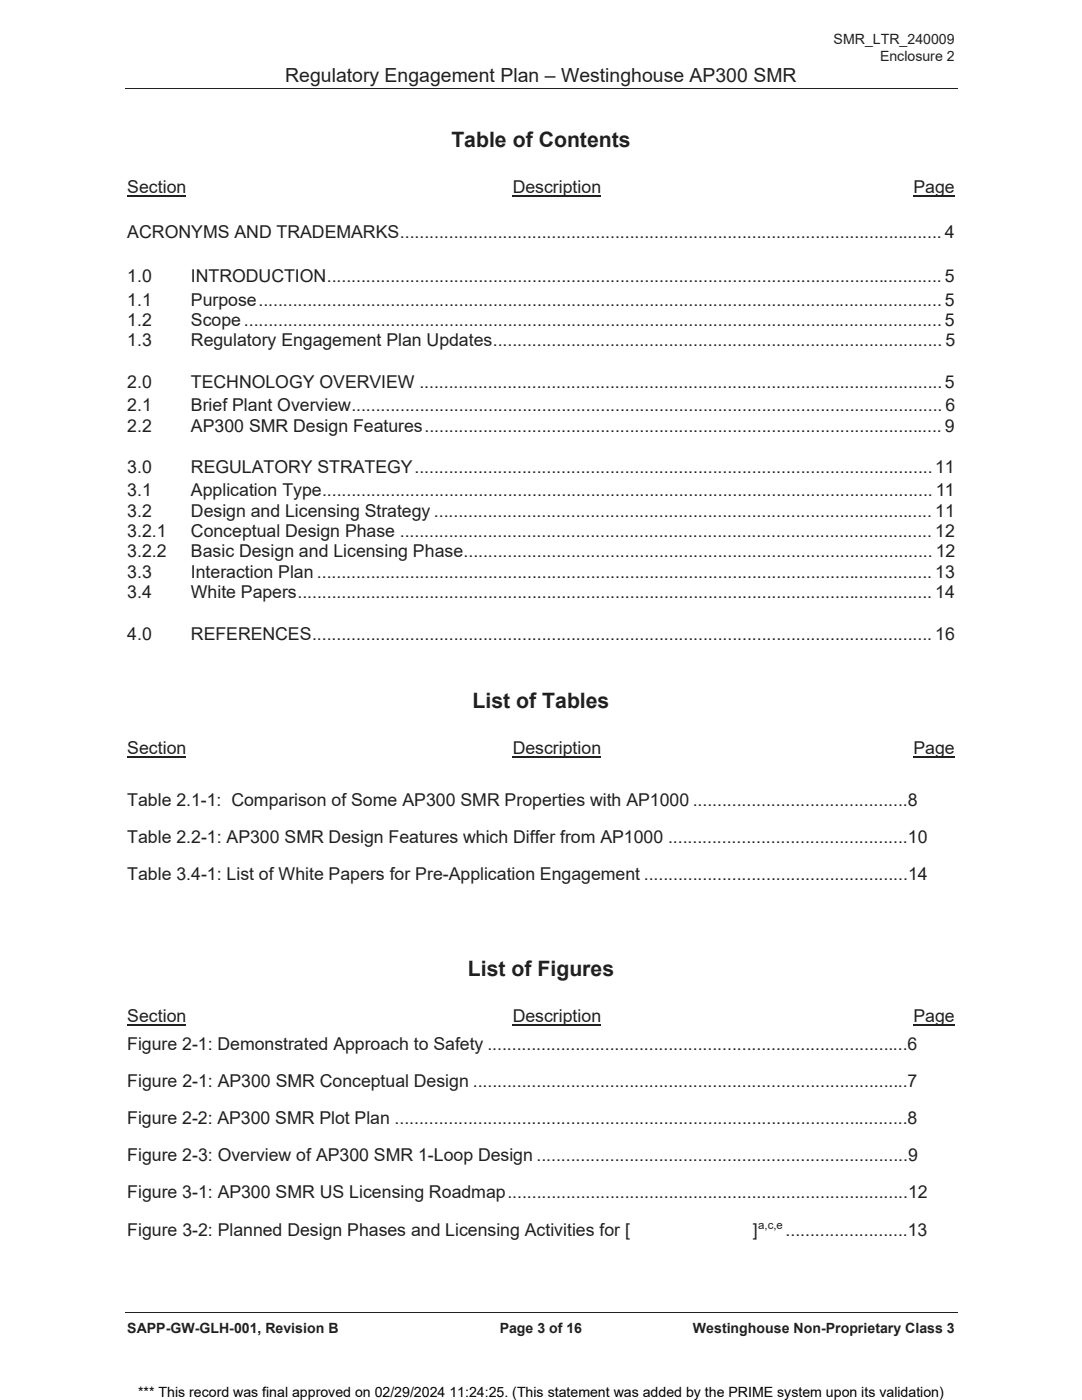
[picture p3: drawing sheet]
<svg xmlns="http://www.w3.org/2000/svg" width="216mm" height="279mm" viewBox="0 0 216 279" stroke-linecap="round" stroke-linejoin="round" font-family="sans-serif">
<defs><g id="words">
<g font-size="4.2" fill="#231f20">
<text x="90.1" y="29.4">Table of Contents</text>
<text x="94.3" y="141.4">List of Tables</text>
<text x="93.4" y="194.8">List of Figures</text>
</g>
<text font-size="3.9" fill="#231f20" x="56.9" y="16.3">Regulatory Engagement Plan – Westinghouse AP300 SMR</text>
<g font-size="3.5" fill="#231f20">
<text x="25.4" y="38.5">Section</text>
<text x="102.3" y="38.5">Description</text>
<text x="182.3" y="38.5">Page</text>
<text x="25.4" y="47.4">ACRONYMS AND TRADEMARKS ............................................................................................................... 4</text>
<text x="25.4" y="56.3">1.0</text>
<text x="38.1" y="56.3">INTRODUCTION .............................................................................................................................. 5</text>
<text x="25.4" y="61">1.1</text>
<text x="25.4" y="65.1">1.2</text>
<text x="38.1" y="61">Purpose ............................................................................................................................................ 5</text>
<text x="38.1" y="65.1">Scope ............................................................................................................................................... 5</text>
<text x="25.4" y="69.1">1.3</text>
<text x="38.1" y="69.1">Regulatory Engagement Plan Updates............................................................................................ 5</text>
<text x="25.4" y="77.4">2.0</text>
<text x="38.1" y="77.4">TECHNOLOGY OVERVIEW ...........................................................................................................5</text>
<text x="25.4" y="82.1">2.1</text>
<text x="38.1" y="82.1">Brief Plant Overview......................................................................................................................... 6</text>
<text x="25.4" y="86.1">2.2</text>
<text x="38.1" y="86.1">AP300 SMR Design Features .......................................................................................................... 9</text>
<text x="25.4" y="94.4">3.0</text>
<text x="38.1" y="94.4">REGULATORY STRATEGY ..........................................................................................................11</text>
<text x="25.4" y="99.1">3.1</text>
<text x="38.1" y="99.1">Application Type............................................................................................................................. 11</text>
<text x="25.4" y="103.1">3.2</text>
<text x="25.4" y="107.2">3.2.1</text>
<text x="38.1" y="103.1">Design and Licensing Strategy ...................................................................................................... 11</text>
<text x="38.1" y="107.2">Conceptual Design Phase ............................................................................................................. 12</text>
<text x="25.4" y="111.3">3.2.2</text>
<text x="38.1" y="111.3">Basic Design and Licensing Phase................................................................................................ 12</text>
<text x="25.4" y="115.3">3.3</text>
<text x="25.4" y="119.4">3.4</text>
<text x="38.1" y="115.3">Interaction Plan .............................................................................................................................. 13</text>
<text x="38.1" y="119.4">White Papers .................................................................................................................................. 14</text>
<text x="25.4" y="127.7">4.0</text>
<text x="38.1" y="127.7">REFERENCES ............................................................................................................................... 16</text>
<text x="25.4" y="150.5">Section</text>
<text x="102.3" y="150.5">Description</text>
<text x="182.3" y="150.5">Page</text>
<text x="25.4" y="160.8">Table 2.1-1: Comparison of Some AP300 SMR Properties with AP1000 ............................................8</text>
<text x="25.4" y="168.2">Table 2.2-1: AP300 SMR Design Features which Differ from AP1000 .................................................10</text>
<text x="25.4" y="175.6">Table 3.4-1: List of White Papers for Pre-Application Engagement ......................................................14</text>
<text x="25.4" y="204">Section</text>
<text x="25.4" y="209.6">Figure 2-1: Demonstrated Approach to Safety ......................................................................................6</text>
<text x="102.3" y="204">Description</text>
<text x="182.3" y="204">Page</text>
<text x="25.4" y="217">Figure 2-1: AP300 SMR Conceptual Design .........................................................................................7</text>
<text x="25.4" y="224.4">Figure 2-2: AP300 SMR Plot Plan .........................................................................................................8</text>
<text x="25.4" y="231.8">Figure 2-3: Overview of AP300 SMR 1-Loop Design ............................................................................9</text>
<text x="25.4" y="239.2">Figure 3-1: AP300 SMR US Licensing Roadmap ..................................................................................12</text>
<text x="25.4" y="246.6">Figure 3-2: Planned Design Phases and Licensing Activities for [</text>
<text x="150.2" y="246.6">]</text>
<text x="156.8" y="246.6">.........................13</text>
</g>
<g font-size="2.8" fill="#231f20">
<text x="166.3" y="8.7">SMR_LTR_240009</text>
<text x="175.6" y="12.1">Enclosure 2</text>
<text x="25.4" y="266.1">SAPP-GW-GLH-001, Revision B</text>
<text x="99.7" y="266.1">Page 3 of 16</text>
<text x="138.3" y="266.1">Westinghouse Non-Proprietary Class 3</text>
</g>
<text font-size="2.8" fill="#010202" x="27.6" y="278.8">*** This record was final approved on 02/29/2024 11:24:25. (This statement was added by the PRIME system upon its validation)</text>
<text font-size="2.3" fill="#231f20" x="151.3" y="245.4">a,c,e</text>
</g></defs>
<path d="M24.9 17.6h166.1M24.9 262h166.1" fill="none" stroke="#231f20" stroke-width=".2"/>
<path d="M25.4 39h11.8M102.3 39h17.7M182.3 39h8.2M25.4 151h11.8M102.3 151h17.7M182.3 151h8.2M25.4 204.5h11.8M102.3 204.5h17.7M182.3 204.5h8.2" fill="none" stroke="#231f20" stroke-width=".25"/>
<path d="M127.3 243.3h20.6v4.8h-20.6z" fill="#fff"/>
<use href="#words"/>
</svg>
